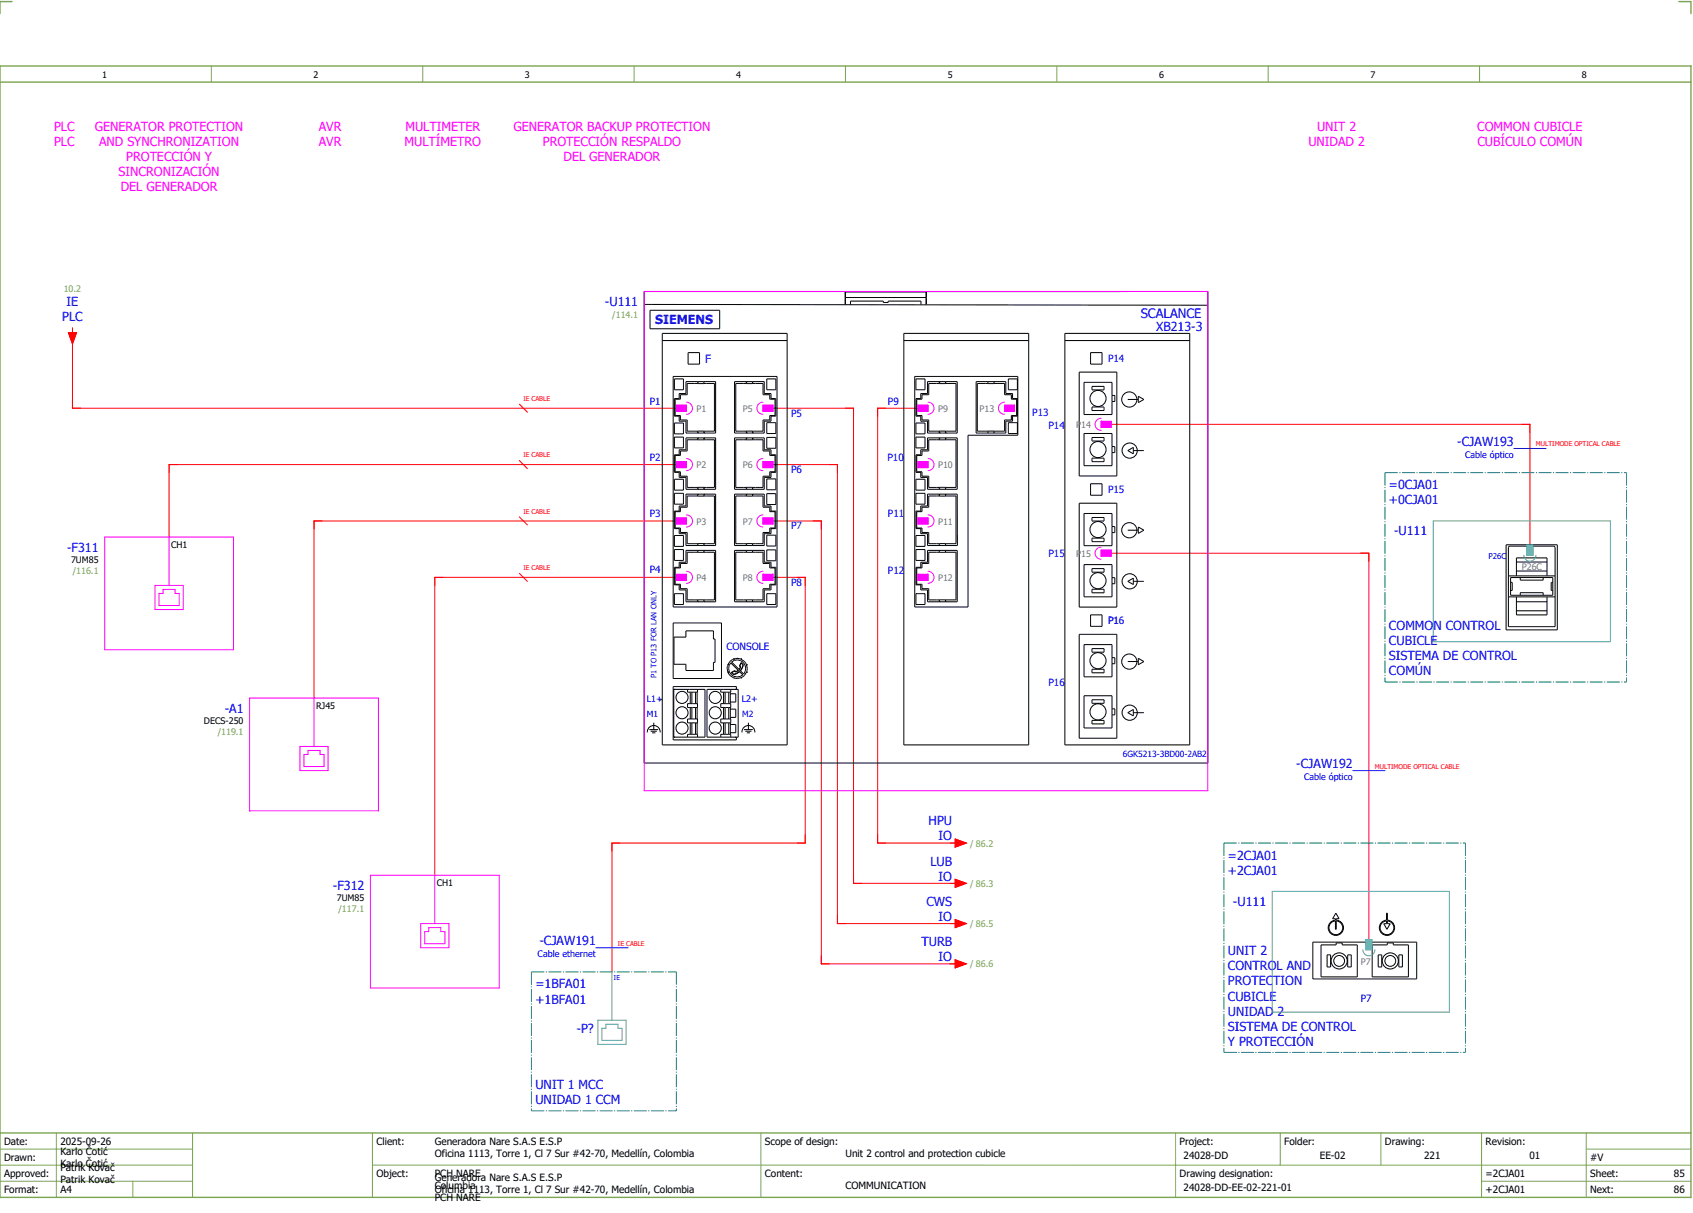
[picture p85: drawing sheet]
<svg xmlns="http://www.w3.org/2000/svg" width="421mm" height="301mm" viewBox="0 0 421 301" stroke-linecap="round" stroke-linejoin="round" font-family="sans-serif">
<defs><g id="words">
<text font-size="3.2" fill="#00f" x="283.3" y="79">SCALANCE</text>
<g font-size="3.1" fill="#f0f">
<text x="13.4" y="32.5">PLC</text>
<text x="23.6" y="32.5">GENERATOR PROTECTION</text>
<text x="79.2" y="32.5">AVR</text>
<text x="100.7" y="32.5">MULTIMETER</text>
<text x="127.5" y="32.5">GENERATOR BACKUP PROTECTION</text>
<text x="327.1" y="32.5">UNIT 2</text>
<text x="366.9" y="32.5">COMMON CUBICLE</text>
<text x="13.4" y="36.3">PLC</text>
<text x="24.6" y="36.3">AND SYNCHRONIZATION</text>
<text x="31.3" y="40">PROTECCIÓN Y</text>
<text x="79.2" y="36.3">AVR</text>
<text x="100.5" y="36.3">MULTÍMETRO</text>
<text x="134.8" y="36.3">PROTECCIÓN RESPALDO</text>
<text x="140" y="40">DEL GENERADOR</text>
<text x="325" y="36.3">UNIDAD 2</text>
<text x="367" y="36.3">CUBÍCULO COMÚN</text>
<text x="29.5" y="43.8">SINCRONIZACIÓN</text>
<text x="30" y="47.5">DEL GENERADOR</text>
</g>
<g font-size="3.1" fill="#00f">
<text x="16.5" y="76">IE</text>
<text x="150.3" y="76">-U111</text>
<text x="15.4" y="79.8">PLC</text>
<text x="162.7" y="80.6">SIEMENS</text>
<text x="287.1" y="82.2">XB213-3</text>
<text x="362" y="110.8">-CJAW193</text>
<text x="345" y="121.5">=0CJA01</text>
<text x="345" y="125.3">+0CJA01</text>
<text x="16.7" y="137">-F311</text>
<text x="346.2" y="133">-U111</text>
<text x="345" y="156.5">COMMON CONTROL</text>
<text x="345" y="160.3">CUBICLE</text>
<text x="345" y="164">SISTEMA DE CONTROL</text>
<text x="345" y="167.8">COMÚN</text>
<text x="55.8" y="177">-A1</text>
<text x="322" y="190.8">-CJAW192</text>
<text x="230.7" y="205">HPU</text>
<text x="233.1" y="208.8">IO</text>
<text x="231.1" y="215">LUB</text>
<text x="305" y="213.5">=2CJA01</text>
<text x="82.7" y="221">-F312</text>
<text x="233.1" y="218.8">IO</text>
<text x="305" y="217.3">+2CJA01</text>
<text x="230.1" y="225">CWS</text>
<text x="306.2" y="225">-U111</text>
<text x="233.1" y="228.8">IO</text>
<text x="134" y="234.8">-CJAW191</text>
<text x="228.9" y="235">TURB</text>
<text x="233.1" y="238.8">IO</text>
<text x="305" y="237.3">UNIT 2</text>
<text x="133" y="245.5">=1BFA01</text>
<text x="305" y="241">CONTROL AND</text>
<text x="305" y="244.8">PROTECTION</text>
<text x="133" y="249.3">+1BFA01</text>
<text x="305" y="248.5">CUBICLE</text>
<text x="143.2" y="256.6">-P?</text>
<text x="305" y="252.3">UNIDAD 2</text>
<text x="305" y="256">SISTEMA DE CONTROL</text>
<text x="305" y="259.8">Y PROTECCIÓN</text>
<text x="133" y="270.5">UNIT 1 MCC</text>
<text x="133" y="274.3">UNIDAD 1 CCM</text>
</g>
<text font-size="2.9" fill="#00f" x="175.2" y="90.1">F</text>
<g font-size="2.5" fill="#00f">
<text x="275.2" y="89.9">P14</text>
<text x="161.4" y="100.5">P1</text>
<text x="220.5" y="100.5">P9</text>
<text x="196.5" y="103.5">P5</text>
<text x="256.4" y="103.4">P13</text>
<text x="260.4" y="106.4">P14</text>
<text x="161.4" y="114.5">P2</text>
<text x="196.5" y="117.5">P6</text>
<text x="220.4" y="114.5">P10</text>
<text x="275.2" y="122.4">P15</text>
<text x="161.4" y="128.4">P3</text>
<text x="196.5" y="131.4">P7</text>
<text x="220.5" y="128.5">P11</text>
<text x="161.4" y="142.4">P4</text>
<text x="220.5" y="142.5">P12</text>
<text x="260.4" y="138.4">P15</text>
<text x="196.5" y="145.5">P8</text>
<text x="275.2" y="154.9">P16</text>
<text x="180.5" y="161.3">CONSOLE</text>
<text x="260.4" y="170.4">P16</text>
<text x="338" y="248.9">P7</text>
</g>
<g font-size="2.5">
<text x="1" y="284.4">Date:</text>
<text x="15" y="286.9">Karlo Čotić</text>
<text x="15" y="284.4">2025-09-26</text>
<text x="93.5" y="284.4">Client:</text>
<text x="108" y="284.4">Generadora Nare S.A.S E.S.P</text>
<text x="108" y="287.4">Oficina 1113, Torre 1, Cl 7 Sur #42-70, Medellín, Colombia</text>
<text x="190" y="284.4">Scope of design:</text>
<text x="210" y="287.4">Unit 2 control and protection cubicle</text>
<text x="293" y="284.4">Project:</text>
<text x="294" y="287.9">24028-DD</text>
<text x="319" y="284.4">Folder:</text>
<text x="327.8" y="287.9">EE-02</text>
<text x="344" y="284.4">Drawing:</text>
<text x="353.7" y="287.9">221</text>
<text x="369" y="284.4">Revision:</text>
<text x="379.9" y="287.9">01</text>
<text x="1" y="288.4">Drawn:</text>
<text x="1" y="292.4">Approved:</text>
<text x="15" y="289.9">Karlo Čotić</text>
<text x="15" y="290.9">Patrik Kovač</text>
<text x="15" y="293.9">Patrik Kovač</text>
<text x="93.5" y="292.4">Object:</text>
<text x="108" y="293.4">Generadora Nare S.A.S E.S.P</text>
<text x="108" y="292.4">PCH NARE</text>
<text x="190" y="292.4">Content:</text>
<text x="293" y="292.4">Drawing designation:</text>
<text x="369" y="292.4">=2CJA01</text>
<text x="395" y="292.4">Sheet:</text>
<text x="395" y="288.4">#V</text>
<text x="415.8" y="292.4">85</text>
<text x="1" y="296.4">Format:</text>
<text x="15" y="296.4">A4</text>
<text x="108" y="296.4">Oficina 1113, Torre 1, Cl 7 Sur #42-70, Medellín, Colombia</text>
<text x="108" y="295.4">Columbia</text>
<text x="108" y="298.4">PCH NARE</text>
<text x="210" y="295.4">COMMUNICATION</text>
<text x="294" y="295.9">24028-DD-EE-02-221-01</text>
<text x="369" y="296.4">+2CJA01</text>
<text x="395" y="296.4">Next:</text>
<text x="415.8" y="296.4">86</text>
</g>
<g font-size="2.2">
<text x="25.4" y="19.4">1</text>
<text x="77.9" y="19.4">2</text>
<text x="130.4" y="19.4">3</text>
<text x="182.9" y="19.4">4</text>
<text x="235.4" y="19.4">5</text>
<text x="287.9" y="19.4">6</text>
<text x="340.4" y="19.4">7</text>
<text x="392.9" y="19.4">8</text>
<text x="42.5" y="136.1">CH1</text>
<text x="17.6" y="139.9">7UM85</text>
<text x="50.7" y="179.9">DECS-250</text>
<text x="78.5" y="176.1">RJ45</text>
<text x="108.5" y="220.1">CH1</text>
<text x="83.6" y="223.9">7UM85</text>
</g>
<g font-size="2.2" fill="#7ca552">
<text x="15.8" y="72.4">10.2</text>
<text x="152.1" y="78.9">/114.1</text>
<text x="18.1" y="142.6">/116.1</text>
<text x="54.1" y="182.6">/119.1</text>
<text x="241" y="210.3">/ 86.2</text>
<text x="241" y="220.3">/ 86.3</text>
<text x="84.1" y="226.6">/117.1</text>
<text x="241" y="230.3">/ 86.5</text>
<text x="241" y="240.3">/ 86.6</text>
</g>
<g font-size="2.2" fill="#767676">
<text x="173" y="102.3">P1</text>
<text x="184.5" y="102.3">P5</text>
<text x="233" y="102.3">P9</text>
<text x="243.3" y="102.3">P13</text>
<text x="267.3" y="106.3">P14</text>
<text x="173" y="116.3">P2</text>
<text x="184.5" y="116.3">P6</text>
<text x="233" y="116.3">P10</text>
<text x="173" y="130.3">P3</text>
<text x="184.5" y="130.3">P7</text>
<text x="233" y="130.3">P11</text>
<text x="267.3" y="138.3">P15</text>
<text x="378" y="141.6">P26C</text>
<text x="173" y="144.3">P4</text>
<text x="184.5" y="144.3">P8</text>
<text x="233" y="144.3">P12</text>
<text x="338" y="239.6">P7</text>
</g>
<g font-size="2.2" fill="#00f">
<text x="363.9" y="113.6">Cable óptico</text>
<text x="160.7" y="174.5">L1+</text>
<text x="184.2" y="174.4">L2+</text>
<text x="323.9" y="193.6">Cable óptico</text>
<text x="133.5" y="237.6">Cable ethernet</text>
</g>
<g font-size="2.1" fill="#00f">
<text x="160.7" y="178.1">M1</text>
<text x="184.4" y="178.2">M2</text>
<text x="278.9" y="188">6GK5213-3BD00-2AB2</text>
</g>
<text font-size="2" fill="#00f" x="369.7" y="138.8">P26C</text>
<text font-size="1.9" fill="#00f" x="163.1" y="168.5" transform="rotate(-90 163.1 168.5)">P1 TO P13 FOR LAN ONLY</text>
<g font-size="1.6" fill="#f00">
<text x="130" y="99.6">IE CABLE</text>
<text x="130" y="113.6">IE CABLE</text>
<text x="381.5" y="110.9">MULTIMODE OPTICAL CABLE</text>
<text x="130" y="127.6">IE CABLE</text>
<text x="130" y="141.6">IE CABLE</text>
<text x="341.5" y="190.9">MULTIMODE OPTICAL CABLE</text>
<text x="153.5" y="234.9">IE CABLE</text>
</g>
<text font-size="1.6" fill="#00f" x="152.5" y="243.5">IE</text>
</g></defs>
<path d="M0 16.4h420v281h-420zM3 .4h-3v3M417 .4h3v3M0 20.4h420M0 281.4h420" fill="none" stroke="#7ca552" stroke-width=".35"/>
<g fill="none" stroke="#7ca552" stroke-width=".25">
<path d="M52.5 16.4v4M105 16.4v4M157.5 16.4v4M210 16.4v4M262.5 16.4v4M315 16.4v4M367.5 16.4v4M0 285.4h47.8M0 293.4h47.8M14 281.4v16M33 293.4v4M47.8 281.4v16"/>
<path d="M47.8 289.4h-47.8M92.5 281.4v16M92.5 289.4h327.5M189 281.4v16M292 281.4v15.8M318 281.4v8M343 281.4v8M368 281.4v15.8M368 293.4h52M394 285.4h26M394 281.4v15.8"/>
</g>
<g fill="none" stroke="#f00" stroke-width=".25">
<path d="M17 82.6h2l-1 2.8zM18 84.4v17h150M18 81.4v1.2M129 100.4l2 2M129 114.4l2 2M168 115.4h-126v18M192 115.4h16v114h30M192 101.4h20v118h26M228 101.4h-10v108h20M276 105.4h104v30M129 128.4l2 2M168 129.4h-90v44"/>
<path d="M192 129.4h12v110h34M276 137.4h64v96M129 142.4l2 2M168 143.4h-60v74M192 143.4h8v66h-48v32M237.3 208.4l2.7 1-2.7 1zM237.3 218.4l2.7 1-2.7 1zM237.3 238.4l2.7 1-2.7 1zM237.3 228.4l2.7 1-2.7 1z"/>
</g>
<g fill="none" stroke="#000" stroke-width=".25">
<path d="M160 75.6l140 .2M161.5 77.1h17.3v4.6h-17.3zM210 75.6v-3.1h20v3.1M210 73.9h20M211.3 75.6v-.8h8.1v.3h1.2v-.3h8.2v.8M280 72.4h-49.9v3.2M300 72.4v117.1h-140v-117.1h49.9v3.2M164.5 82.8h31v102.2h-31zM164.5 84.6h31M167.2 93.5h25.8v57.3h-25.8zM167.5 94.1h2.3v2.7h-2.3zM170.4 94.8h7.4v12.8h-7.4v-3h-1.7v-1.2h-1.2v-4.4h1.2v-1.3h1.7z"/>
<path d="M170.9 87.6h2.9v2.8h-2.9zM173.3 94.9h.1M173.3 94.8v.5M173.3 95.9h.1M174.8 94.8v.5M174.8 95.9h.1M182.5 94.8h7.3v2.9h1.7v1.3h1.2v4.4h-1.2v1.2h-1.7v3h-7.3zM185.4 94.9h.1M185.4 94.8v.5M186.9 94.9h.1M186.9 94.8v.5M190.5 94.1h2.2v2.7h-2.2z"/>
<path d="M224.5 82.8h31v102.2h-31zM224.5 84.6h31M227.2 93.5h25.6v14.6h-12.4v42.7h-13.2zM227.5 94.1h2.3v2.7h-2.3zM230.4 94.8h7.4v12.8h-7.4v-3h-1.7v-1.2h-1.2v-4.4h1.2v-1.3h1.7zM233.3 94.9h.1M233.3 94.8v.5M234.8 94.9h.1M234.8 94.8v.5M242.5 94.8h7.3v2.9h1.7v1.3h1.2v4.4h-1.2v1.2h-1.7v3h-7.3zM245.4 94.8v.5M246.9 94.8v.5"/>
<path d="M250.5 94.1h2.2v2.7h-2.2zM264.5 82.8h31v102.2h-31zM264.5 84.6h31M268.1 92.4h9.3v25.8h-9.3zM269.3 95h6.9v8h-6.9zM270.9 87.6h2.8v2.8h-2.8zM271.2 96h3v.8h-3zM276.2 98.2h.7v1.5h-.7M282.7 98.4l1.4 .8-1.4 .8zM282.7 99.2h-2.6M167.5 119h2.3v2.7h-2.3zM167.5 108.6h2.3v2.7h-2.3z"/>
<path d="M167.5 105.1h2.3v2.7h-2.3zM170.4 108.8h7.4v12.7h-7.4v-2.9h-1.7v-1.3h-1.2v-4.3h1.2v-1.3h1.7zM173.3 107.5h.1M173.3 108.8h.1M173.3 107.1h-2.6v-2.8h-1.7v-1.1h-1.3v-4.1h1.3v-1.1h1.7v-2.7h6.8v11.8h-2.7M173.3 106.5h.1M173.3 107.6v-.5h1.5v.5M173.3 108.8v.4M173.3 109.8v.1M174.8 107.5h.1M174.8 108.8h.1M174.8 106.5h.1"/>
<path d="M174.8 108.8v.4M174.8 109.8v.1M182.5 108.8h7.3v2.9h1.7v1.3h1.2v4.3h-1.2v1.3h-1.7v2.9h-7.3zM185.4 107.5h.1M185.4 108.8h.1M185.4 107.1h-2.6v-11.8h6.7v2.7h1.7v1.1h1.3v4.1h-1.3v1.1h-1.7v2.8h-2.6M185.4 107.6v-.5h1.5v.5M185.4 108.8v.4M186.9 107.5h.1M186.9 108.8h.1M186.9 108.8v.4M190.5 108.6h2.2v2.7h-2.2z"/>
<path d="M190.5 105h2.2v2.7h-2.2zM190.5 118.9h2.2v2.7h-2.2zM227.5 105.1h2.3v2.7h-2.3zM227.5 108.6h2.3v2.7h-2.3zM227.5 119h2.3v2.7h-2.3zM230.4 108.8h7.4v12.7h-7.4v-2.9h-1.7v-1.3h-1.2v-4.3h1.2v-1.3h1.7zM233.3 107.5h.1M233.3 108.8h.1M233.3 107.1h-2.6v-2.8h-1.7v-1.1h-1.3v-4.1h1.3v-1.1h1.7v-2.7h6.8v11.8h-2.7M233.3 107.6v-.5h1.5v.5M233.3 108.8v.4M234.8 107.5h.1"/>
<path d="M234.8 108.8h.1M234.8 108.8v.4M245.4 107.1h-2.6v-11.8h6.7v2.7h1.7v1.1h1.3v4.1h-1.3v1.1h-1.7v2.8h-2.6M245.4 107.6v-.5h1.5v.5M250.5 105h2.2v2.7h-2.2zM269.3 107.7h6.9v8h-6.9zM271.2 101.1h3v.9h-3zM271.2 108.7h3v.8h-3zM271.2 113.8h3v.9h-3zM276.2 110.9h.7v1.5h-.7M280.1 111.9l1.4-.8v1.6zM281.5 111.9h2.6"/>
<path d="M167.5 136.5h2.3v2.7h-2.3zM167.5 133h2.3v2.7h-2.3zM167.5 122.5h2.3v2.7h-2.3zM170.4 136.7h7.4v12.8h-7.4v-3h-1.7v-1.2h-1.2v-4.4h1.2v-1.3h1.7zM170.4 122.7h7.4v12.8h-7.4v-3h-1.7v-1.2h-1.2v-4.4h1.2v-1.2h1.7zM173.3 121.4h.1M173.3 122.8h.1M173.3 135.4h.1M173.3 136.8h.1M173.3 121.1h-2.6v-2.8h-1.7v-1.1h-1.3v-4.1h1.3v-1.1h1.7v-2.8h6.8v11.9h-2.7M173.3 135h-2.6v-2.8h-1.7v-1.1h-1.3v-4h1.3v-1.1h1.7v-2.8h6.8v11.8h-2.7M173.3 121.5v-.5h1.5v.5"/>
<path d="M173.3 122.7v.5M173.3 135.5v-.5h1.5v.5M173.3 136.7v.5M174.8 121.4h.1M174.8 122.8h.1M174.8 135.4h.1M174.8 136.8h.1M174.8 122.7v.5M174.8 136.7v.5M182.5 136.7h7.3v2.9h1.7v1.3h1.2v4.4h-1.2v1.2h-1.7v3h-7.3zM182.5 122.7h7.3v3h1.7v1.2h1.2v4.4h-1.2v1.2h-1.7v3h-7.3zM185.4 121.4h.1"/>
<path d="M185.4 135.4h.1M185.4 122.8h.1M185.4 136.8h.1M185.4 121.1h-2.6v-11.9h6.7v2.8h1.7v1.1h1.3v4.1h-1.3v1.1h-1.7v2.8h-2.6M185.4 135h-2.6v-11.8h6.7v2.8h1.7v1.1h1.3v4h-1.3v1.1h-1.7v2.8h-2.6M185.4 121.5v-.5h1.5v.5M185.4 122.7v.5M185.4 135.5v-.5h1.5v.5M185.4 136.7v.5M186.9 121.4h.1M186.9 135.4h.1M186.9 122.8h.1"/>
<path d="M186.9 136.8h.1M186.9 122.7v.5M186.9 136.7v.5M190.5 132.9h2.2v2.7h-2.2zM190.5 122.6h2.2v2.7h-2.2zM190.5 136.6h2.2v2.7h-2.2zM227.5 122.5h2.3v2.7h-2.3zM227.5 133h2.3v2.7h-2.3zM227.5 136.5h2.3v2.7h-2.3zM230.4 136.7h7.4v12.8h-7.4v-3h-1.7v-1.2h-1.2v-4.4h1.2v-1.3h1.7zM230.4 122.7h7.4v12.8h-7.4v-3h-1.7v-1.2h-1.2v-4.4h1.2v-1.2h1.7zM233.3 121.4h.1"/>
<path d="M233.3 122.8h.1M233.3 135.4h.1M233.3 136.8h.1M233.3 121.1h-2.6v-2.8h-1.7v-1.1h-1.3v-4.1h1.3v-1.1h1.7v-2.8h6.8v11.9h-2.7M233.3 135h-2.6v-2.8h-1.7v-1.1h-1.3v-4h1.3v-1.1h1.7v-2.8h6.8v11.8h-2.7M233.3 121.5v-.5h1.5v.5M233.3 122.7v.5M233.3 135.5v-.5h1.5v.5M233.3 136.7v.5M234.8 121.4h.1M234.8 122.8h.1M234.8 135.4h.1"/>
<path d="M234.8 136.8h.1M234.8 122.7v.5M234.8 136.7v.5M268.1 125h9.3v25.8h-9.3zM269.3 127.5h6.9v8h-6.9zM270.9 120.1h2.8v2.9h-2.8zM271.2 128.5h3v.9h-3zM271.2 133.7h3v.8h-3zM276.2 130.8h.7v1.5h-.7M282.7 130.9l1.4 .8-1.4 .8zM282.7 131.7h-2.6M374.1 135.3h12.7v21.1h-12.7z"/>
<path d="M374.8 135.7l11-.1 .4 .2v19.8h-11.6v-19.6zM376.7 139.6h7.5M167.2 154.7h12v13.8h-12zM167.4 158.2h3v-1.5h6.8v2h.4v5.8h-.4v2h-6.8v-1.5h-3zM167.5 147.4h2.3v2.7h-2.3zM173.3 149.4h.1M173.3 149h-2.6v-2.8h-1.7v-1.1h-1.3v-4h1.3v-1.2h1.7v-2.7h6.8v11.8h-2.7M173.3 149.5v-.5h1.5v.5M174.8 149.4h.1M185.4 149.4h.1M185.4 149h-2.6v-11.8h6.7v2.7h1.7v1.2h1.3v4h-1.3v1.1h-1.7v2.8h-2.6M185.4 149.5v-.5h1.5v.5"/>
<path d="M186.9 149.4h.1M190.5 147.4h2.2v2.7h-2.2zM227.5 147.4h2.3v2.7h-2.3zM233.3 149.4h.1M233.3 149h-2.6v-2.8h-1.7v-1.1h-1.3v-4h1.3v-1.2h1.7v-2.7h6.8v11.8h-2.7M233.3 148.4h.1M233.3 149.5v-.5h1.5v.5M234.8 149.4h.1M234.8 148.4h.1M268.1 157.6h9.3v25.8h-9.3zM269.3 140.2h6.9v8h-6.9zM270.9 152.7h2.8v2.9h-2.8z"/>
<path d="M271.2 146.4h3v.8h-3zM271.2 141.2h3v.9h-3zM276.2 143.5h.7v1.5h-.7M280.1 144.4l1.4-.8v1.6zM281.5 144.4h2.6M374.6 143h11.6M374.6 148.2h11.6M375.2 144.6h.4v2h-.4M375.2 143.4h10.5v4.4h-10.5zM376.7 143v-4.4h7.5v4.4M376.7 148.2v4.5h7.5v-4.5M376.7 149.5h7.5"/>
<path d="M376.7 141.8h7.5M376.7 151.7h7.5M377.6 143.4v.7h5.7v-.7M377.6 147.8v-.6h5.7v.6M385.7 144.6h-.4v2h.4M162.4 179.5v1.7M163.8 173.7h.5v.2h-.5M167.4 171.2h7.7v11.9h-7.7zM167.4 171.2h.1M170.8 171.2v.7h2.5v-.7M170.8 174.8h2.5v.9h-2.5zM170.8 178.6h2.5v.9h-2.5z"/>
<path d="M171.5 171.9v2.9M171.5 175.7v2.9M171.5 179.5v2.9M171.9 171.9v2.9M171.9 175.7v2.9M171.9 179.5v2.9M172.8 171.9v2.9M172.8 175.7v2.9M172.8 179.5v2.9M173.2 171.9v2.9M173.2 175.7v2.9M173.2 179.5v2.9"/>
<path d="M175.6 171.2h7.8v11.9h-7.8zM179 171.2v.7h2.5v-.7M179 174.8h2.5v.9h-2.5zM179 178.6h2.5v.9h-2.5zM179.7 171.9v2.9M179.7 175.7v2.9M179.7 179.5v2.9M180.1 171.9v2.9M180.1 175.7v2.9M180.1 179.5v2.9M180.8 165.1l-.2 .9 .2 .9M180.8 166.9h.1"/>
<path d="M180.8 165.1h.1M180.8 166.9l.5 .9 .9 .5M181 171.9v2.9M181 175.7v2.9M181 179.5v2.9M181.4 172.3h1.4v2.1h-1.4M181.4 176.1h1.4v2.1h-1.4M181.4 179.9h1.4v2.1h-1.4M181.4 171.9v2.9M181.4 175.7v2.9M181.4 179.5v2.9M181.5 164.6l1.8 1.9-.4 .3-.2 .1-.2-.3-.9 .4 .7 .6 1.4-.8 .8 .8a2.12 2.12 0 0 1-2.9-.1 2.12 2.12 0 0 1-.1-2.9z"/>
<path d="M181.7 164.4a2.12 2.12 0 0 1 2.9 .1 2.12 2.12 0 0 1 .1 2.9l-.8-.8a1.55 1.55 0 0 0 .5-1.7l-.3-.3-.4 .8 .2 .2-.4 .6zM181.7 167l.8-.4 .2 .3 .7-.4 .3 .3-1.4 .7zM182.2 163.7l-.9 .5-.5 .9M182.2 163.7h.1M182.2 168.3h.1M182.6 171.2h.1M182.9 171.2v-.7h-15.7v13.3h15.7v-.7M183.1 163.5h.1M183.1 163.5l.9 .2M183.1 163.5l-.9 .2M184 163.7h.1M184 163.7l.9 .5 .5 .9"/>
<path d="M184 168.3l-.9 .2-.9-.2M184 168.3h.1M184.1 164.7l.4 .5-.6 1.4-.3-.3 .3-.5 .1-.2-.3-.2zM185.4 165.1h.1M185.4 166.9h.1M185.4 165.1l.2 .9-.2 .9M185.4 166.9l-.5 .9-.8 .5M185.9 179.5v1.7M269.3 160.1h6.9v8h-6.9zM269.3 172.8h6.9v8h-6.9zM271.2 161.1h3v.9h-3zM271.2 166.2h3v.9h-3z"/>
<path d="M271.2 173.8h3v.9h-3zM271.2 178.9h3v.9h-3zM276.2 163.4h.7v1.5h-.7M276.2 176.1h.7v1.5h-.7M280.1 177l1.4-.8v1.6zM281.5 177h2.6M282.7 163.5l1.4 .8-1.4 .8zM282.7 164.3h-2.6M160.8 181.9a1.6 1.6 0 0 1 1.6-1.7 1.6 1.6 0 0 1 1.6 1.7M161.3 181.2h2.2M161.6 181.6h1.5M162 182h.8"/>
<path d="M167.4 183.1h.1M170.8 183.1v-.7h2.5v.7M179 183.1v-.7h2.5v.7M182.6 183.1h.1M184.3 181.9a1.6 1.6 0 0 1 1.6-1.7 1.6 1.6 0 0 1 1.6 1.7M184.8 181.2h2.2M185.1 181.6h1.6M185.5 182h.8M326.1 234h25.8v9.1h-25.8zM328.1 234.7h3.8v-.5h1.5v.5h3.7v7.9h-9zM329.6 237.2h.9v3h-.9zM330.5 229.3l1.2-.6v2.1h.2v-2.1a1.71 1.71 0 0 1 1.5 2.2 1.71 1.71 0 0 1-2.4 1 1.71 1.71 0 0 1-.5-2.6z"/>
<path d="M331.8 226.8l.8 1.4h-.7v.3a1.9 1.9 0 0 1 1.5 2.9 1.9 1.9 0 0 1-3.2 0 1.9 1.9 0 0 1 1.5-2.9v-.3h-.7zM334.7 237.2h.9v3h-.9zM340.8 234.7h3.8v-.5h1.5v.5h3.7v7.9h-9zM342.3 237.2h.9v3h-.9zM343.2 229.3l1.2-.6v.7h-.7l.8 1.4 .8-1.4h-.7v-.7a1.71 1.71 0 0 1 1.5 2.2 1.71 1.71 0 0 1-2.4 1 1.71 1.71 0 0 1-.5-2.6zM344.4 226.8h.2v1.7a1.9 1.9 0 0 1 1.5 2.9 1.9 1.9 0 0 1-3.2 0 1.9 1.9 0 0 1 1.5-2.9zM347.4 237.2h.9v3h-.9z"/>
<circle cx="272.7" cy="99" r="2"/>
<circle cx="280.5" cy="99.2" r="1.89"/>
<circle cx="272.7" cy="111.7" r="2"/>
<circle cx="280.6" cy="111.9" r="1.89"/>
<circle cx="272.7" cy="131.5" r="2"/>
<circle cx="280.5" cy="131.7" r="1.89"/>
<circle cx="272.7" cy="144.2" r="2"/>
<circle cx="280.6" cy="144.4" r="1.89"/>
<circle cx="169.4" cy="177" r="1.5"/>
<circle cx="169.4" cy="173.2" r="1.5"/>
<circle cx="177.7" cy="177" r="1.5"/>
<circle cx="177.7" cy="173.2" r="1.5"/>
<circle cx="272.7" cy="176.8" r="2"/>
<circle cx="272.7" cy="164.1" r="2"/>
<circle cx="280.5" cy="164.3" r="1.89"/>
<circle cx="280.6" cy="177" r="1.89"/>
<circle cx="169.4" cy="180.8" r="1.5"/>
<circle cx="177.7" cy="180.8" r="1.5"/>
<circle cx="332.6" cy="238.7" r="2"/>
<circle cx="332.6" cy="238.7" r="1.34"/>
<circle cx="345.3" cy="238.7" r="2"/>
<circle cx="345.3" cy="238.7" r="1.34"/>
</g>
<g fill="none" stroke="#f0f" stroke-width=".25">
<path d="M160 72.4h140v124h-140zM170.5 99.9a1.5 1.5 0 0 1 1.5 1.5 1.5 1.5 0 0 1-1.5 1.5M189.5 99.9a1.5 1.5 0 0 0-1.5 1.5 1.5 1.5 0 0 0 1.5 1.5M230.5 99.9a1.5 1.5 0 0 1 1.5 1.5 1.5 1.5 0 0 1-1.5 1.5M249.5 99.9a1.5 1.5 0 0 0-1.5 1.5 1.5 1.5 0 0 0 1.5 1.5M168 100.6h2.5v1.5h-2.5zM168 114.6h2.5v1.5h-2.5zM170.5 113.9a1.5 1.5 0 0 1 1.5 1.5 1.5 1.5 0 0 1-1.5 1.5M189.5 113.9a1.5 1.5 0 0 0-1.5 1.5 1.5 1.5 0 0 0 1.5 1.5M189.5 100.6h2.5v1.5h-2.5zM189.5 114.6h2.5v1.5h-2.5zM228 100.6h2.5v1.5h-2.5z"/>
<path d="M228 114.6h2.5v1.5h-2.5zM230.5 113.9a1.5 1.5 0 0 1 1.5 1.5 1.5 1.5 0 0 1-1.5 1.5M249.5 100.6h2.5v1.5h-2.5zM273.5 103.9a1.5 1.5 0 0 0-1.5 1.5 1.5 1.5 0 0 0 1.5 1.5M273.5 104.6h2.5v1.5h-2.5zM26 133.4h32v28h-32zM42 133.4v12M168 128.6h2.5v1.5h-2.5zM170.5 127.9a1.5 1.5 0 0 1 1.5 1.5 1.5 1.5 0 0 1-1.5 1.5M189.5 127.9a1.5 1.5 0 0 0-1.5 1.5 1.5 1.5 0 0 0 1.5 1.5M189.5 128.6h2.5v1.5h-2.5zM228 128.6h2.5v1.5h-2.5z"/>
<path d="M230.5 127.9a1.5 1.5 0 0 1 1.5 1.5 1.5 1.5 0 0 1-1.5 1.5M273.5 135.9a1.5 1.5 0 0 0-1.5 1.5 1.5 1.5 0 0 0 1.5 1.5M273.5 136.6h2.5v1.5h-2.5zM38.5 145.4h7v6h-7zM40.5 146.4h3v1h1v3h-5v-3h1zM168 142.6h2.5v1.5h-2.5zM170.5 141.9a1.5 1.5 0 0 1 1.5 1.5 1.5 1.5 0 0 1-1.5 1.5M189.5 141.9a1.5 1.5 0 0 0-1.5 1.5 1.5 1.5 0 0 0 1.5 1.5M189.5 142.6h2.5v1.5h-2.5zM228 142.6h2.5v1.5h-2.5zM230.5 141.9a1.5 1.5 0 0 1 1.5 1.5 1.5 1.5 0 0 1-1.5 1.5M62 173.4h32v28h-32z"/>
<path d="M78 173.4v12M74.5 185.4h7v6h-7zM76.5 186.4h3v1h1v3h-5v-3h1zM92 217.4h32v28h-32zM108 217.4v12M104.5 229.4h7v6h-7zM105.5 231.4h1v-1h3v1h1v3h-5z"/>
</g>
<g fill="#f0f" stroke="#f0f" stroke-width=".25">
<path d="M168 100.6h2.5v1.5h-2.5z"/>
<path d="M168 114.6h2.5v1.5h-2.5z"/>
<path d="M168 128.6h2.5v1.5h-2.5z"/>
<path d="M168 142.6h2.5v1.5h-2.5z"/>
<path d="M189.5 100.6h2.5v1.5h-2.5z"/>
<path d="M189.5 114.6h2.5v1.5h-2.5z"/>
<path d="M273.5 104.6h2.5v1.5h-2.5z"/>
<path d="M273.5 136.6h2.5v1.5h-2.5z"/>
<path d="M189.5 128.6h2.5v1.5h-2.5z"/>
<path d="M189.5 142.6h2.5v1.5h-2.5z"/>
<path d="M228 114.6h2.5v1.5h-2.5z"/>
<path d="M228 128.6h2.5v1.5h-2.5z"/>
<path d="M228 142.6h2.5v1.5h-2.5z"/>
<path d="M249.5 100.6h2.5v1.5h-2.5z"/>
<path d="M228 100.6h2.5v1.5h-2.5z"/>
</g>
<path d="M344 117.4h60M344 117.4v52M404 117.4v52M344 169.4h60M304 209.4h60M304 209.4v52M364 209.4v52M132 241.4h36M132 241.4v34.5M168 241.4v34.5M132 275.9h36M304 261.4h60" fill="none" stroke="#007f7f" stroke-width=".25" stroke-dasharray="3.2 .4 .3 .4" stroke-linecap="butt"/>
<path d="M356 129.4h44v30h-44zM378.5 137.9a1.5 1.5 0 0 0 1.5 1.5 1.5 1.5 0 0 0 1.5-1.5M379.3 135.4h1.4v2.5h-1.4zM316 221.4h44v30h-44zM338.5 235.9a1.5 1.5 0 0 0 1.5 1.5 1.5 1.5 0 0 0 1.5-1.5M339.3 233.4h1.5v2.5h-1.5zM148.5 253.4h7v6h-7zM150.5 254.4h3v1h1v3h-5v-3h1zM152 241.4v12" fill="none" stroke="#52a5a5" stroke-width=".25"/>
<g fill="#52a5a5" stroke="#52a5a5" stroke-width=".25">
<path d="M339.3 233.4h1.5v2.5h-1.5z"/>
<path d="M379.3 135.4h1.4v2.5h-1.4z"/>
</g>
<path d="M376 111.4h8M336 191.4h8M148 235.4h8" fill="none" stroke="#00f" stroke-width=".25"/>
<g fill="#f00" stroke="#f00" stroke-width=".25">
<path d="M17 82.6h2l-1 2.8z"/>
<path d="M237.3 238.4l2.7 1-2.7 1z"/>
<path d="M237.3 228.4l2.7 1-2.7 1z"/>
<path d="M237.3 218.4l2.7 1-2.7 1z"/>
<path d="M237.3 208.4l2.7 1-2.7 1z"/>
</g>
<use href="#words"/>
</svg>
